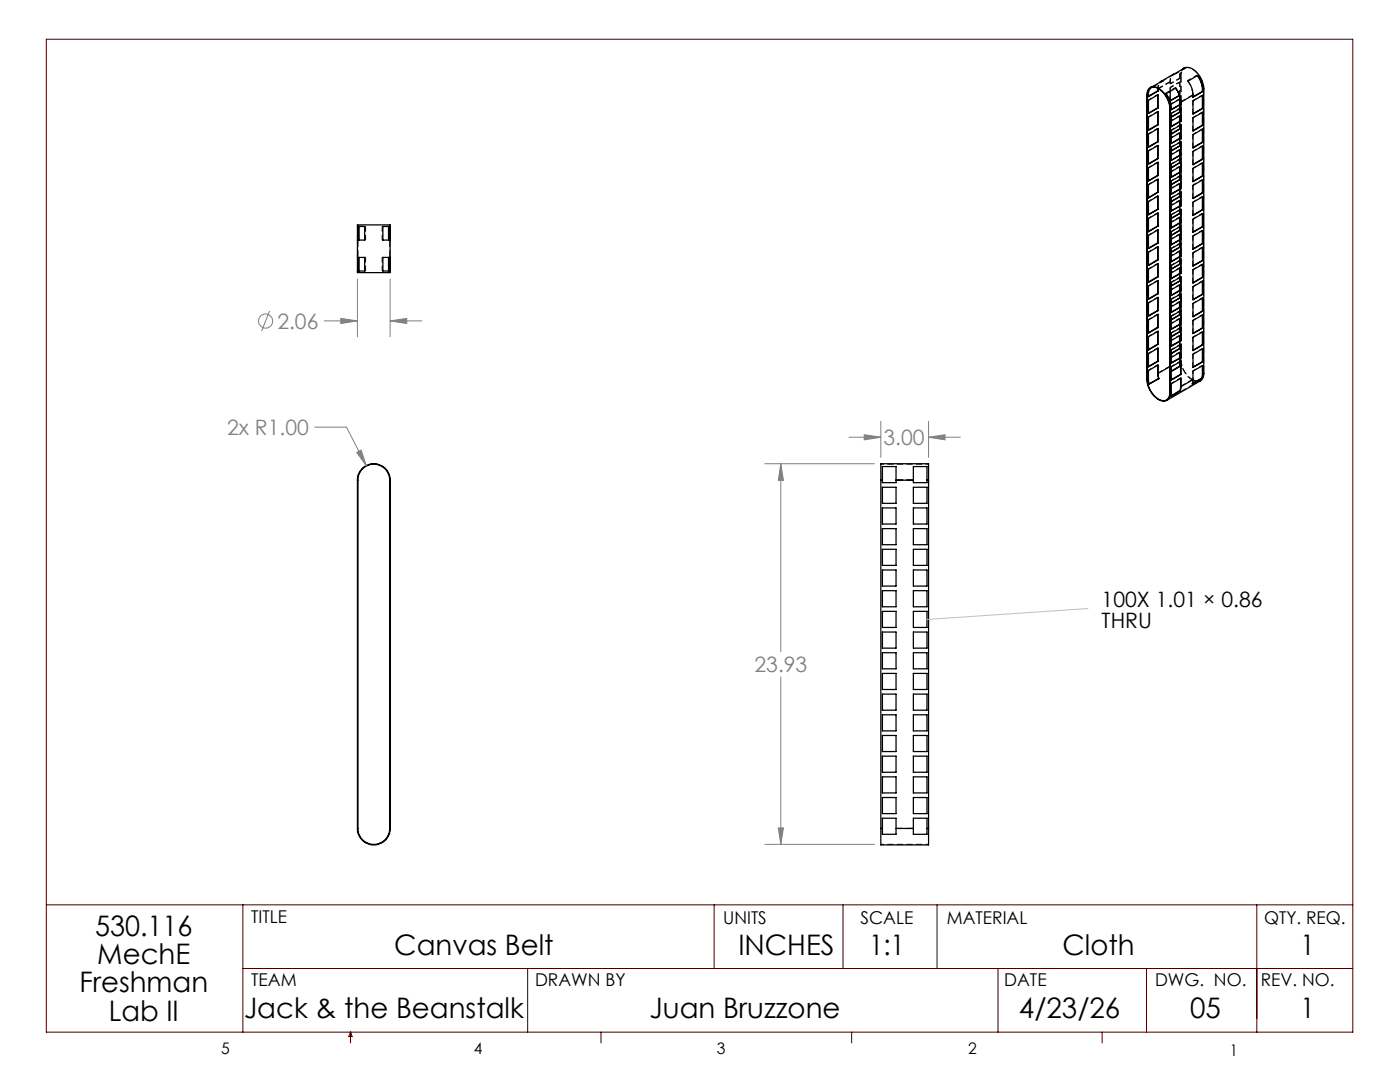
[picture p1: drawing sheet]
<svg xmlns="http://www.w3.org/2000/svg" width="279mm" height="216mm" viewBox="0 0 279 216" stroke-linecap="round" stroke-linejoin="round" font-family="sans-serif">
<defs><g id="words">
<g font-size="5.6">
<text x="19" y="186.7">530.116</text>
<text x="78.7" y="190.6">Canvas Belt</text>
<text x="147.4" y="190.6">INCHES</text>
<text x="173.4" y="190.6">1:1</text>
<text x="212.1" y="190.6">Cloth</text>
<text x="259.5" y="190.6">1</text>
<text x="15.9" y="198">Freshman</text>
<text x="19.4" y="192.3">MechE</text>
<text x="21.7" y="203.6">Lab II</text>
<text x="48.7" y="203.2">Jack &amp; the Beanstalk</text>
<text x="129.6" y="203.2">Juan Bruzzone</text>
<text x="203.4" y="203.2">4/23/26</text>
<text x="237.5" y="203.2">05</text>
<text x="259.5" y="203.2">1</text>
</g>
<g font-size="4.2" fill="#808080">
<text x="55.3" y="65.6">2.06</text>
<text x="45.3" y="86.8">2x R1.00</text>
<text x="176.3" y="88.8">3.00</text>
<text x="150.6" y="134.1">23.93</text>
</g>
<g font-size="4.2">
<text x="219.9" y="121.1">100X 1.01 × 0.86</text>
<text x="219.9" y="125.3">THRU</text>
</g>
<g font-size="3.5">
<text x="50.1" y="184.2">TITLE</text>
<text x="144.3" y="184.3">UNITS</text>
<text x="171.7" y="184.3">SCALE</text>
<text x="189" y="184.3">MATERIAL</text>
<text x="252.3" y="184.3">QTY. REQ.</text>
<text x="50.1" y="196.8">TEAM</text>
<text x="106.8" y="196.8">DRAWN BY</text>
<text x="200.4" y="196.8">DATE</text>
<text x="230.5" y="196.8">DWG. NO.</text>
<text x="251.6" y="196.8">REV. NO.</text>
</g>
<g font-size="3.2">
<text x="44.2" y="210.4">5</text>
<text x="94.6" y="210.3">4</text>
<text x="143.1" y="210.4">3</text>
<text x="193.2" y="210.3">2</text>
<text x="245.4" y="210.6">1</text>
</g>
</g></defs>
<g fill="none" stroke="#000" stroke-width=".2" stroke-dasharray="1.3 .6" stroke-linecap="butt">
<path d="M228.9 18.9l.2-.1M229.1 19.2v-.4M229.2 19.2h-.1M229.2 19.3l-.1-.1M229.9 17.4l-.3 .1M230.3 17.3l-.5 .2M230.3 17.3l-.1-.1M232.2 16.1h-.1M232.7 18.7l-.1-.1M233.5 16.7v-.4M233.6 16.3v.5M233.6 16.8l-.1-.1"/>
<path d="M233.6 17.5h-.1M234.6 17.5v.1M234.6 14.7h-.1M234.7 17.6l-.1-.1M235.4 19.1l.1-.1M235.4 15.2l.2-.1M235.4 15.2v.4M235.4 19.7v.1M235.5 15.2l.2-.1M235.5 15.6v-.4M235.5 15.6h-.1M235.5 19h-.1"/>
<path d="M235.5 16.4l-.1-.1M235.5 19.7h-.1M236.4 13.6l-.3 .2M236.6 13.6h-.2M237.1 16.2l-.1-.1M238.1 18.9a4.9 4.9 0 0 0-1.1-2.8M238.1 19.3v-.4M238.1 19.4v-.1M238.9 15l.1 .1M239 15.1l-.1-.1M240 17.8l.2-.1M229.2 20h-.1"/>
<path d="M229.2 22.6h-.1M229.2 23.4l-.1-.1M229.2 26h-.1M229.2 25.9l-.1 .1M229.2 26.7h-.1M229.2 29.4l-.1-.1M229.2 29.3h-.1M229.2 30.1h-.1M229.2 32.7h-.1M229.2 33.5l-.1-.1M229.2 36.1h-.1M229.2 36l-.1 .1"/>
<path d="M229.2 36.9l-.1-.1M229.2 39.5l-.1-.1M229.2 39.4h-.1M231.1 22.2v.1M231.1 25.6v.1M231.1 32.3v.1M231.1 35.7v.1M231.1 39.1v.1M231.1 22.3v-.1M231.1 32.4v-.1M233.5 21.6l.2-.2M233.6 23.5l.2-.1"/>
<path d="M233.6 26.9l.2-.2M233.6 37l.2-.1M233.6 30.2l.2-.1M233.6 33.6l.2-.1M233.6 20.1h-.1M233.6 20l-.1 .1M233.6 20.9l-.1-.1M233.6 23.5h-.1M233.6 24.2h-.1M233.6 26.9l-.1-.1M233.6 27.6h-.1M233.6 30.2h-.1"/>
<path d="M233.6 31l-.1-.1M233.6 33.6h-.1M233.6 34.3h-.1M233.6 37l-.1-.1M233.6 37.7h-.1M233.7 20.8l-.1 .1M233.7 21.4a4.9 4.9 0 0 0-1.1-2.8M233.7 21.9v-.5M233.8 21.8l-.1 .1M233.8 21.9h-.1M233.8 22.6h-.1M233.8 25.3l-.1-.1"/>
<path d="M233.8 25.2h-.1M233.8 26h-.1M233.8 24.1l-.2 .1M233.8 34.2l-.2 .1M233.8 37.6l-.2 .1M233.8 27.5l-.2 .1M233.8 30.9l-.2 .1M233.8 28.6h-.1M233.8 29.4l-.1-.1M233.8 32h-.1M233.8 31.9l-.1 .1M233.8 32.7h-.1"/>
<path d="M233.8 35.4l-.1-.1M233.8 35.3h-.1M233.8 36.1h-.1M233.8 38.7h-.1M233.8 23.3l-.3 .2M233.8 39.5l-.1-.1M233.8 26.7l-.3 .1M233.8 30l-.3 .2M233.8 33.4l-.3 .2M233.8 36.8l-.3 .1M235.4 23.1v.1M235.4 29.8v.1"/>
<path d="M235.4 33.2v.1M235.4 39.9v.1M235.5 23.1h-.1M235.5 26.5h-.1M235.5 29.9l-.1-.1M235.5 33.2h-.1M235.5 36.6h-.1M235.5 40l-.1-.1M235.6 21.5v.1M235.6 28.2v.1M235.6 31.6v.1M235.6 38.3v.1"/>
<path d="M235.7 21.5h-.1M235.7 24.9h-.1M235.7 28.3l-.1-.1M235.7 31.6h-.1M235.7 35h-.1M235.7 38.4l-.1-.1M238.1 22.8v-.1M238.1 26v.1M238.1 26.9v-.1M238.1 29.4v.1M238.1 32.9v-.1M238.1 37v-.1"/>
<path d="M238.1 39.5v.1M240 22.3v.1M240 25.7v.1M240 29.1v.1M240 35.8v.1M240 39.2v.1M240 22.4v-.1M240 25.8v-.1M240 35.9v-.1M71.4 45.2v-.3M71.4 54.4v-.3M73 45.2h-.2"/>
<path d="M73 47.9h-.2M73 54.1h-.2M73 51.3h-.2M76.4 45.2h-.1M76.4 47.9h-.1M76.4 51.3h-.1M76.4 54.1h-.1M77.8 45.2v-.3M77.8 54.4v-.3M229.2 40.2h-.1M229.2 42.9l-.1-.1M229.2 42.8h-.1"/>
<path d="M229.2 43.6h-.1M229.2 46.2h-.1M229.2 47l-.1-.1M229.2 49.6h-.1M229.2 49.5l-.1 .1M229.2 50.3h-.1M229.2 53l-.1-.1M229.2 52.9h-.1M229.2 53.7h-.1M229.2 56.3h-.1M229.2 57.1l-.1-.1M229.2 59.7h-.1"/>
<path d="M229.2 59.6l-.1 .1M231.1 42.4v.1M231.1 45.8v.1M231.1 49.2v.1M231.1 55.9v.1M231.1 59.3v.1M231.1 42.5v-.1M231.1 45.9v-.1M231.1 56v-.1M233.6 50.5l.2-.2M233.6 53.8l.2-.1M233.6 43.7l.2-.1"/>
<path d="M233.6 47.1l.2-.1M233.6 57.2l.2-.1M233.6 40.3l.2-.1M233.6 40.3h-.1M233.6 41.1l-.1-.1M233.6 43.7h-.1M233.6 44.5l-.1-.1M233.6 47.1l-.1-.1M233.6 47.8h-.1M233.6 50.5l-.1-.1M233.6 51.2h-.1M233.6 53.8h-.1"/>
<path d="M233.6 54.6l-.1-.1M233.6 57.2h-.1M233.6 57.9h-.1M233.8 47.7l-.2 .1M233.8 51.1l-.2 .1M233.8 41l-.2 .1M233.8 44.3l-.2 .2M233.8 54.4l-.2 .2M233.8 57.8l-.2 .1M233.8 42.1h-.1M233.8 42l-.1 .1M233.8 42.9l-.1-.1"/>
<path d="M233.8 45.5l-.1-.1M233.8 45.4h-.1M233.8 46.2h-.1M233.8 48.9l-.1-.1M233.8 48.8h-.1M233.8 49.6h-.1M233.8 52.2h-.1M233.8 53l-.1-.1M233.8 55.6h-.1M233.8 55.5l-.1 .1M233.8 40.1l-.3 .2M233.8 56.3h-.1"/>
<path d="M233.8 59l-.1-.1M233.8 58.9h-.1M233.8 43.5l-.3 .2M233.8 59.7h-.1M233.8 46.9l-.3 .1M233.8 50.3l-.3 .1M233.8 53.6l-.3 .2M233.8 57l-.3 .2M235.4 43.3v.1M235.4 50v.1M235.4 53.4v.1M235.4 56.8v.1"/>
<path d="M235.5 43.3h-.1M235.5 46.7h-.1M235.5 50.1l-.1-.1M235.5 53.5l-.1-.1M235.5 56.8h-.1M235.6 41.7v.1M235.6 45.1v.1M235.6 48.4v.1M235.6 51.8v.1M235.6 55.2v.1M235.7 41.7h-.1M235.7 45.1h-.1"/>
<path d="M235.7 48.5l-.1-.1M235.7 51.9l-.1-.1M235.7 55.2h-.1M235.7 58.6h-.1M238.1 43v-.1M238.1 47.1v-.1M238.1 49.6v.1M238.1 50.5v-.1M238.1 53.1v-.1M238.1 56.5v-.1M238.1 59.7v.1M240 45.9v.1"/>
<path d="M240 49.3v.1M240 52.7v.1M240 56v.1M240 59.4v.1M240 46v-.1M240 56.1v-.1M240 59.5v-.1M228.9 75.7l.2-.1M229.2 60.4h-.1M229.2 63.1l-.1-.1M229.2 63h-.1M229.2 63.8h-.1"/>
<path d="M229.2 66.4h-.1M229.2 67.2h-.1M229.2 69.8h-.1M229.2 69.7l-.1 .1M229.2 70.6l-.1-.1M229.2 73.2h-.1M229.2 73.1l-.1 .1M229.2 73.9h-.1M229.4 76.7l-.1-.1M231.1 66v.1M231.1 69.4v.1M231.1 72.8v.1"/>
<path d="M231.1 66.1v-.1M233.5 78.3l.2-.1M233.5 73.2l.1-.1M233.6 70.7l.2-.1M233.6 63.9l.2-.1M233.6 67.3l.2-.1M233.6 60.6l.2-.2M233.6 60.6l-.1-.1M233.6 61.3h-.1M233.6 63.9h-.1M233.6 64.7l-.1-.1M233.6 67.3h-.1"/>
<path d="M233.6 68h-.1M233.6 70.7l-.1-.1M233.6 71.4h-.1M233.6 79.1h-.1M233.6 74.1l.2-.1M233.7 79l-.2 .1M233.7 74.1h.1M233.7 74.1h-.1M233.8 67.9l-.2 .1M233.8 61.2l-.2 .1M233.8 64.6l-.2 .1M233.8 71.3l-.2 .1"/>
<path d="M233.8 62.3h-.1M233.8 63.1l-.1-.1M233.8 65.7h-.1M233.8 65.6l-.1 .1M233.8 66.4h-.1M233.8 69.1l-.1-.1M233.8 69h-.1M233.8 69.8h-.1M233.8 72.5l-.1-.1M233.8 72.4h-.1M233.8 73.2h-.1M233.8 75.8h-.1"/>
<path d="M233.8 75.7l-.1 .1M233.8 60.4l-.3 .1M233.8 76.6l-.1-.1M233.8 63.7l-.3 .2M233.8 67.1l-.3 .2M233.8 70.5l-.3 .1M235.4 71.9l.2-.1M235.4 63.5v.1M235.4 66.9v.1M235.4 71.4v.5M235.4 72.2v-.3M235.5 72l.2-.1"/>
<path d="M235.5 72v-.6M235.5 60.2h-.1M235.5 63.6l-.1-.1M235.5 66.9h-.1M235.5 70.3h-.1M235.5 72.2v-.2M235.6 61.9v.1M235.6 65.3v.1M235.6 72v.1M235.6 75.4v.1M235.6 73v-.1M235.7 62l-.1-.1"/>
<path d="M235.7 65.3h-.1M235.7 68.7h-.1M235.7 72.1l-.1-.1M235.7 75.4h-.1M238 76.6l-.1-.1M238 76.5h-.1M238.1 60.6v-.1M238.1 63.1v.1M238.1 66.6v-.1M238.1 70.7v-.1M238.1 73.2v.1M240 62.8v.1"/>
<path d="M240 74.6l.2-.2M240 69.5v.1M240 72.9v.1M240 69.6v-.1M71.4 96.3h-.1M71.4 97.2h-.1M73 93.1h-.2M76.4 93.1h-.1M77.9 96.3h-.1M77.9 97.2h-.1M175.8 95.8h.3M185 95.8h.3"/>
<path d="M71.4 101.3h-.1M71.4 112.8h-.1M71.4 116.9h-.1M71.4 104.6h-.1M71.4 109.6h-.1M71.4 105.5h-.1M71.4 108.7h-.1M71.4 100.4h-.1M71.4 113.7h-.1M71.4 117.8h-.1M77.9 108.7h-.1M77.9 112.8h-.1"/>
<path d="M77.9 105.5h-.1M77.9 109.6h-.1M77.9 101.3h-.1M77.9 104.6h-.1M77.9 117.8h-.1M77.9 113.7h-.1M77.9 100.4h-.1M77.9 116.9h-.1M71.4 134.4h-.1M71.4 138.5h-.1M71.4 130.2h-.1M71.4 133.4h-.1"/>
<path d="M71.4 122h-.1M71.4 125.2h-.1M71.4 137.6h-.1M71.4 121.1h-.1M71.4 129.3h-.1M71.4 126.1h-.1M77.9 133.4h-.1M77.9 137.6h-.1M77.9 134.4h-.1M77.9 121.1h-.1M77.9 130.2h-.1M77.9 138.5h-.1"/>
<path d="M77.9 129.3h-.1M77.9 126.1h-.1M77.9 122h-.1M77.9 125.2h-.1M71.4 141.7h-.1M71.4 142.6h-.1M71.4 145.8h-.1M71.4 155h-.1M71.4 158.2h-.1M71.4 159.1h-.1M71.4 150h-.1M71.4 146.7h-.1"/>
<path d="M71.4 154.1h-.1M71.4 150.9h-.1M77.9 145.8h-.1M77.9 159.1h-.1M77.9 146.7h-.1M77.9 158.2h-.1M77.9 150h-.1M77.9 155h-.1M77.9 154.1h-.1M77.9 142.6h-.1M77.9 141.7h-.1M77.9 150.9h-.1"/>
<path d="M71.4 163.2h-.1M71.4 162.3h-.1M71.7 166.5h-.1M77.7 166.5h-.1M77.9 163.2h-.1M77.9 162.3h-.1M175.8 165.3h.3M185 165.3h.3"/>
</g>
<g fill="none" stroke="#000" stroke-width=".25">
<path d="M229 19a1.37 1.37 0 0 1 .6-1.5 1.37 1.37 0 0 1 1.6 .2 5.1 5.1 0 0 1 2.3 3.9v56.8a1.37 1.37 0 0 1-.7 1.4 1.37 1.37 0 0 1-1.6-.1 5.1 5.1 0 0 1-2.2-3.9M229 19v56.8M229.2 18.9l-.2 .1M229.7 17.5l-.4 .5-.1 .9M231 18.1l.1 .1M231 18.9v2.6M231 18.1l-1.8 1.1M231.1 17.6l-.1 .5M231.1 17.6v.6M231.1 18.2l-1.9 1.1v-.4M231.2 17.7h-.1M231.5 16.4l.6-.3-2.5 1.4"/>
<path d="M233.5 18.2v1.9l1.9-1M234.6 17.6a4.7 4.7 0 0 1 1 3.2M235.4 19l-1.9 1.1M235.4 19.8v1.1M235.8 13.9l.6-.3-4.7 2.6M236.1 13.7a2.14 2.14 0 0 1 2.8 .8 4.8 4.8 0 0 1 1.3 3.2M238.1 19l-2.4 1.4M239 15.1a4.9 4.9 0 0 1 1 3.1M240 18.2v.1M240 19v2.6M240 18.2l-1.9 1.1M240 17.9a5.3 5.3 0 0 0-1-2.8l-1.9 1.1a4.7 4.7 0 0 1 1 2.8"/>
<path d="M240 17.9v.4M240 18.3l-1.9 1.1v-.4M240.2 17.7l-.2 .2M240.2 17.7v56.8M229.2 20l1.9-1.1v2.7l-1.9 1zM229.2 23.4l1.9-1.1v2.6l-1.9 1.1zM229.2 26.8l1.9-1.2v2.7l-1.9 1.1zM229.2 30.1l1.9-1.1v2.6l-1.9 1.2zM229.2 33.5l1.9-1.1v2.6l-1.9 1.1zM229.2 36.9l1.9-1.1v2.6l-1.9 1.1zM231 22.3v2.6M231 25.7v2.6"/>
<path d="M231 29.1v2.5M231 32.4v2.6M231 35.8v2.5M231 39.2v2.5M231 21.5l.1 .1M231 21.5l-1.8 1.1M231 24.9h.1M231 24.9l-1.8 1M231 28.3h.1M231 28.3l-1.8 1M231 31.6h.1M231 31.6l-1.8 1.1"/>
<path d="M231 35h.1M231 35l-1.8 1.1M231 38.3l.1 .1M231 38.3l-1.8 1.1M233.5 21.6a4.8 4.8 0 0 0-3-4.2 1.37 1.37 0 0 0-1.6 1.5v56.8a4.9 4.9 0 0 0 3 4.3 1.38 1.38 0 0 0 1.6-1.6M233.5 21.6v56.8M233.7 20.8l1.8-1v1M233.8 21.5l-.3 .1M233.8 22.6l1.9-1v2.6l-1.9 1.1zM233.8 26l1.9-1.1v2.7l-1.9 1zM233.8 29.4l1.9-1.1v2.6l-1.9 1.1zM233.8 32.8l1.9-1.2v2.7l-1.9 1.1z"/>
<path d="M233.8 36.1l1.9-1.1v2.6l-1.9 1.2zM233.8 39.5l1.9-1.1v2.6l-1.9 1.1zM233.8 24.1l1.7-1v1.1M233.8 27.5l1.7-1v1.1M233.8 30.9l1.7-1v1M233.8 34.3l1.7-1.1v1.1M233.8 37.6l1.7-1v1.1M235.4 25.7l-1.6 1M235.4 22.4h.1M235.4 21.7v.7M235.4 23.2v1M235.4 25.1v.6"/>
<path d="M235.4 26.5v1.1M235.4 28.4v.7M235.4 29.9v1.1M235.4 31.8v.7M235.4 33.3v1.1M235.4 35.2v.6M235.4 36.7v1M235.4 38.6v.6M235.4 22.4l-1.6 .9M235.4 25.7l.1 .1M235.4 29.1h.1M235.4 29.1l-1.6 1"/>
<path d="M235.4 32.5h.1M235.4 32.5l-1.6 .9M235.4 35.8l.1 .1M235.4 35.8l-1.6 1M235.4 39.2l.1 .1M235.4 39.2l-1.6 1M235.5 21.7v.7M235.5 25v.8M235.5 28.4v.7M235.5 31.8v.7M235.5 35.1v.8M235.5 38.5v.8"/>
<path d="M235.5 22.4l-1.7 1M235.5 25.8l-1.7 1M235.5 35.9l-1.7 1M235.5 39.3l-1.7 1M235.5 29.1l-1.7 1M235.5 32.5l-1.7 1M235.6 20.8h.1M235.6 21.6v2.5M235.6 24.9v2.6M235.6 28.3v2.6M235.6 31.7v2.6M235.6 35.1v2.5"/>
<path d="M235.6 38.4v2.6M235.6 20.8l-1.8 1M235.6 24.1l.1 .1M235.6 24.1l-1.8 1.1M235.6 27.5l.1 .1M235.6 27.5l-1.8 1.1M235.6 30.9h.1M235.6 30.9l-1.8 1.1M235.6 34.3h.1M235.6 34.3l-1.8 1M235.6 37.6h.1M235.6 37.6l-1.8 1.1"/>
<path d="M235.7 20.4a5.3 5.3 0 0 0-1-2.8l-2 1.1a5.1 5.1 0 0 1 1.1 2.8M235.7 20.4v.4M235.7 20.8l-1.9 1.1v-.4M238.1 20.1l1.9-1.1v2.7l-1.9 1.1zM238.1 23.5l1.9-1.1v2.6l-1.9 1.1zM238.1 26.9l1.9-1.1v2.6l-1.9 1.1zM238.1 30.2l1.9-1.1v2.7l-1.9 1.1zM238.1 33.6l1.9-1.1v2.6l-1.9 1.2zM238.1 37l1.9-1.1v2.6l-1.9 1.1zM240 22.4v2.6M240 25.8v2.6M240 29.2v2.5"/>
<path d="M240 32.6v2.5M240 35.9v2.6M240 39.3v2.5M240 21.6v.1M240 21.6l-1.9 1.1M240 25h.1M240 25l-1.9 1.1M240 28.4h.1M240 28.4l-1.9 1M240 31.7v.1M240 31.7l-1.9 1.1M240 35.1h.1"/>
<path d="M240 35.1l-1.9 1.1M240 38.5h.1M240 38.5l-1.9 1M71.3 44.9h6.6v9.5h-6.6zM71.3 51.4h1.5v2.7h-1.5M71.3 45.2h1.5v2.7h-1.5M71.4 45.2v2.7M71.4 51.4v2.7M71.5 45.2v2.7M71.5 51.4v2.7M71.6 45.2v2.7M71.6 51.4v2.7"/>
<path d="M77.5 45.2v2.7M77.5 51.4v2.7M77.6 45.2v2.7M77.6 51.4v2.7M77.8 45.2v2.7M77.8 51.4v2.7M77.9 45.2h-1.5v2.7h1.5M77.9 51.4h-1.5v2.7h1.5M229.2 40.3l1.9-1.2v2.7l-1.9 1.1zM229.2 43.6l1.9-1.1v2.6l-1.9 1.1zM229.2 47l1.9-1.1v2.6l-1.9 1.1zM229.2 50.3l1.9-1.1v2.7l-1.9 1.1z"/>
<path d="M229.2 53.7l1.9-1.1v2.6l-1.9 1.2zM229.2 57.1l1.9-1.1v2.6l-1.9 1.1zM231 42.5v2.6M231 45.9v2.6M231 49.3v2.5M231 52.7v2.5M231 56v2.6M231 59.4v2.5M231 41.7l.1 .1M231 41.7l-1.8 1.1M231 45.1h.1M231 45.1l-1.8 1.1"/>
<path d="M231 48.5h.1M231 48.5l-1.8 1M231 51.8l.1 .1M231 51.8l-1.8 1.1M231 55.2h.1M231 55.2l-1.8 1.1M231 58.6h.1M231 58.6l-1.8 1.1M233.8 42.9l1.9-1.1v2.6l-1.9 1.1zM233.8 46.2l1.9-1.1v2.7l-1.9 1.1zM233.8 49.6l1.9-1.1v2.6l-1.9 1.1zM233.8 53l1.9-1.1v2.6l-1.9 1.1z"/>
<path d="M233.8 56.4l1.9-1.2v2.7l-1.9 1.1zM233.8 59.7l1.9-1.1v2.6l-1.9 1.2zM233.8 41l1.7-1v1.1M233.8 44.3l1.7-.9v1M233.8 47.7l1.7-1v1.1M233.8 51.1l1.7-1v1.1M233.8 54.5l1.7-1v1M233.8 57.8l1.7-1v1.1M235.4 40v1.1M235.4 41.9v.7M235.4 43.4v1.1M235.4 45.3v.7"/>
<path d="M235.4 46.8v1M235.4 48.6v.7M235.4 50.1v1.1M235.4 52v.7M235.4 53.5v1.1M235.4 55.4v.7M235.4 56.9v1.1M235.4 58.8v.6M235.4 46l-1.6 .9M235.4 42.6h.1M235.4 42.6l-1.6 .9M235.4 46h.1"/>
<path d="M235.4 52.7l-1.6 1M235.4 49.3l.1 .1M235.4 49.3l-1.6 1M235.4 52.7h.1M235.4 59.4l-1.6 1M235.4 56.1h.1M235.4 56.1l-1.6 .9M235.4 59.4l.1 .1M235.5 41.9v.7M235.5 45.3v.7M235.5 48.6v.8M235.5 52v.7"/>
<path d="M235.5 55.4v.7M235.5 58.7v.8M235.5 49.4l-1.7 .9M235.5 52.7l-1.7 1M235.5 42.6l-1.7 1M235.5 46l-1.7 1M235.5 56.1l-1.7 1M235.5 59.5l-1.7 1M235.6 54.5l-1.8 1M235.6 41l-1.8 1.1M235.6 41.8v2.5M235.6 45.2v2.5"/>
<path d="M235.6 48.5v2.6M235.6 51.9v2.6M235.6 55.3v2.5M235.6 58.7v2.5M235.6 41h.1M235.6 44.3l.1 .1M235.6 44.3l-1.8 1.1M235.6 47.7l.1 .1M235.6 47.7l-1.8 1.1M235.6 51.1h.1M235.6 51.1l-1.8 1.1M235.6 54.5h.1"/>
<path d="M235.6 57.8l.1 .1M235.6 57.8l-1.8 1.1M238.1 40.4l1.9-1.1v2.6l-1.9 1.1zM238.1 43.7l1.9-1.1v2.7l-1.9 1.1zM238.1 47.1l1.9-1.1v2.6l-1.9 1.1zM238.1 50.5l1.9-1.1v2.6l-1.9 1.1zM238.1 53.8l1.9-1.1v2.7l-1.9 1.1zM238.1 57.2l1.9-1.1v2.6l-1.9 1.1zM240 42.7v2.5M240 46v2.6M240 49.4v2.6M240 52.8v2.5"/>
<path d="M240 56.1v2.6M240 59.5v2.6M240 41.8v.1M240 41.8l-1.9 1.1M240 45.2v.1M240 45.2l-1.9 1.1M240 48.6h.1M240 48.6l-1.9 1.1M240 55.3l-1.9 1.1M240 52h.1M240 52l-1.9 1M240 55.3v.1"/>
<path d="M240 58.7h.1M240 58.7l-1.9 1.1M229.2 60.5l1.9-1.2v2.7l-1.9 1.1zM229.2 63.9l1.9-1.2v2.7l-1.9 1.1zM229.2 67.2l1.9-1.1v2.6l-1.9 1.1zM229.2 70.6l1.9-1.1v2.6l-1.9 1.1zM229.2 75.6l-.2 .2M231 72.9v1.6l.2 1M231 62.8v2.5M231 66.1v2.6M231 69.5v2.6M231 61.9l.1 .1"/>
<path d="M231 61.9l-1.8 1.1M231 65.3l.1 .1M231 65.3l-1.8 1.1M231 68.7h.1M231 68.7l-1.8 1M231 72.1h.1M231 72.1l-1.8 1M231.1 74.5l.2 1.1M231.1 74.5v-1.7l-1.9 1.1v1.7M231.2 75.5l-1.9 1.1M231.2 75.5l.1 .1M231.3 75.6l-2 1.1-.1-1.1"/>
<path d="M233.5 73.2l-2.4 1.3M233.8 63.1l1.9-1.1v2.6l-1.9 1.1zM233.8 66.5l1.9-1.1v2.6l-1.9 1.1zM233.8 69.8l1.9-1.1v2.7l-1.9 1.1zM233.8 73.2l1.9-1.1v2.6l-1.9 1.1zM233.8 78.2l-.3 .2M233.8 61.2l1.7-1v1.1M233.8 64.6l1.7-1v1.1M233.8 67.9l1.7-.9v1M233.8 71.3l1.7-1v1.1M235.4 72.2l.1 .8M235.4 60.3v1"/>
<path d="M235.4 62.1v.7M235.4 63.6v1.1M235.4 65.5v.7M235.4 67v1.1M235.4 68.9v.6M235.4 70.3v1.1M235.4 66.2l-1.6 .9M235.4 62.8h.1M235.4 62.8l-1.6 .9M235.4 66.2h.1M235.4 69.5l.1 .1M235.4 69.5l-1.6 1"/>
<path d="M235.4 78l-1.8 1M235.4 78h.1M235.5 72.2l.1 .8M235.5 62.1v.7M235.5 65.5v.7M235.5 68.8v.8M235.5 69.6l-1.7 1M235.5 62.8l-1.7 1.1M235.5 66.2l-1.7 1M235.5 78l-1.9 1.1 .2-.9M235.5 73l-1.7 1M235.5 73l.1 .1-1.8 1"/>
<path d="M235.6 75.5v1.7l-.2 .8M235.6 61.2l-1.8 1.1M235.6 62v2.6M235.6 65.4v2.5M235.6 68.8v2.5M235.6 72.1v2.6M235.6 61.2h.1M235.6 64.6h.1M235.6 64.6l-1.8 1.1M235.6 67.9l.1 .1M235.6 67.9l-1.8 1.1M235.6 71.3l.1 .1"/>
<path d="M235.6 71.3l-1.8 1.1M235.6 74.7h.1M235.6 74.7l-1.8 1.1M235.7 77.2l-.2 .8M235.7 77.2v-1.7l-1.9 1.1v1.6M238.1 75.8l.7 .3M238.1 60.6l1.9-1.1v2.6l-1.9 1.1zM238.1 64l1.9-1.2v2.7l-1.9 1.1zM238.1 67.3l1.9-1.1v2.6l-1.9 1.2zM238.1 70.7l1.9-1.1v2.6l-1.9 1.1zM238.1 75.7l-2.4 1.5M239.8 75.5l-1.8 1"/>
<path d="M239.8 75.5h.1M239.9 75.5l-2 1.1 .2-.9M240 73v1.9l-.2 .6M240 62.9v2.5M240 66.3v2.5M240 69.6v2.6M240 62.1h.1M240 62.1l-1.9 1M240 65.4v.1M240 65.4l-1.9 1.1M240 68.8h.1M240 68.8l-1.9 1.1"/>
<path d="M240 72.2h.1M240 72.2l-1.9 1M240 74.6l-.1 .9M240 74.6v-1.6l-1.9 1v1.7M240.2 74.5v.6l-.5 .8-6.9 4M240.2 74.5l-.2 .1M72.4 93.4a3.3 3.3 0 0 1 3.5-.6 3.3 3.3 0 0 1 2 3v69.5a3.3 3.3 0 0 1-3.3 3.3 3.3 3.3 0 0 1-3.3-3.3v-69.9l.4-1.1zM72.5 93.4a3.2 3.2 0 0 1 3.4-.5 3.2 3.2 0 0 1 1.9 2.9v69.5a3.2 3.2 0 0 1-3.2 3.2 3.2 3.2 0 0 1-3.2-3.2v-69.9l.4-1.1zM175.8 95.8v-3.3h9.5v3.3M175.8 95.8h.3M175.8 95.8v69.5M176.1 95.8v-2.7h2.7v2.7"/>
<path d="M176.1 95.8v.5h2.7v-.5M176.1 97.2h2.7v3.2h-2.7zM178.8 95.8h3.5M182.3 95.8v-2.7h2.7v2.7M182.3 95.8v.5h2.7v-.5M182.3 97.2h2.7v3.2h-2.7zM185 95.8h.3M185.3 95.8v69.5M176.1 101.4h2.7v3.2h-2.7zM176.1 105.5h2.7v3.2h-2.7zM176.1 109.6h2.7v3.2h-2.7zM176.1 113.7h2.7v3.2h-2.7z"/>
<path d="M176.1 117.9h2.7v3.2h-2.7zM182.3 101.4h2.7v3.2h-2.7zM182.3 105.5h2.7v3.2h-2.7zM182.3 109.6h2.7v3.2h-2.7zM182.3 113.7h2.7v3.2h-2.7zM182.3 117.9h2.7v3.2h-2.7zM176.1 122h2.7v3.2h-2.7zM176.1 126.1h2.7v3.2h-2.7zM176.1 130.2h2.7v3.3h-2.7zM176.1 134.4h2.7v3.2h-2.7zM176.1 138.5h2.7v3.2h-2.7zM182.3 122h2.7v3.2h-2.7z"/>
<path d="M182.3 126.1h2.7v3.2h-2.7zM182.3 130.2h2.7v3.3h-2.7zM182.3 134.4h2.7v3.2h-2.7zM182.3 138.5h2.7v3.2h-2.7zM176.1 142.6h2.7v3.2h-2.7zM176.1 146.8h2.7v3.2h-2.7zM176.1 150.9h2.7v3.2h-2.7zM176.1 155h2.7v3.2h-2.7zM176.1 159.1h2.7v3.2h-2.7zM182.3 142.6h2.7v3.2h-2.7zM182.3 146.8h2.7v3.2h-2.7zM182.3 150.9h2.7v3.2h-2.7z"/>
<path d="M182.3 155h2.7v3.2h-2.7zM182.3 159.1h2.7v3.2h-2.7zM175.8 165.3v3.3h9.5v-3.3M175.8 165.3h.3M176.1 165.3v1.2h2.7v-1.2M176.1 165.3v-2h2.7v2M178.8 165.3h3.5M182.3 165.3v1.2h2.7v-1.2M182.3 165.3v-2h2.7v2M185 165.3h.3"/>
</g>
<path d="M235.6 15.1v56.7M235.7 15.1v56.8M71.4 51.3v-3.4M77.8 51.3v-3.4M240.2 74.4v-56.7M178.8 95.8h3.5M178.8 165.3h3.5" fill="none" stroke="#000" stroke-width=".2" stroke-dasharray="1.3 .6" stroke-dashoffset="-.1" stroke-linecap="butt"/>
<path d="M231.1 17.6l.1-.8 .3-.4M231.1 17.6a1.37 1.37 0 0 1 1.1-1.5M232.8 79.8l6.7-3.9M185.3 92.6h-9.5M175.8 168.5h9.5" fill="none" stroke="#000" stroke-width=".2" stroke-dasharray="1.3 .6" stroke-dashoffset=".6" stroke-linecap="butt"/>
<path d="M231.1 17.7l2.4-1.4M231.2 17.7l2.4-1.4M234.2 14.9l-2.4 1.4M235.6 20.3l2.5-1.4M73 45.2v2.7M73 51.3v2.8M76.3 54.1v-2.8M76.3 47.9v-2.7M231.1 74.5l2.4-1.4M235.6 77.1l2.5-1.4M235.6 71.8a4.7 4.7 0 0 0 3.3 4.3l.7-.1" fill="none" stroke="#000" stroke-width=".2" stroke-dasharray="1.3 .6" stroke-dashoffset=".2" stroke-linecap="butt"/>
<path d="M229.8 17.3l-.5 .6-.2 .9M234.2 14.8l-.5 .6-.2 .9M236.3 13.6l-.5 .6-.2 .9" fill="none" stroke="#000" stroke-width=".2" stroke-dasharray="1.3 .6" stroke-dashoffset=".9" stroke-linecap="butt"/>
<path d="M235.4 15.2l.1-.6 .3-.7" fill="none" stroke="#000" stroke-width=".2" stroke-dasharray="1.3 .6" stroke-dashoffset=".7" stroke-linecap="butt"/>
<g fill="none" stroke="#000" stroke-width=".2" stroke-dasharray="1.3 .6" stroke-dashoffset=".4" stroke-linecap="butt">
<path d="M233.6 17.5v.7M240.2 17.7a4.6 4.6 0 0 0-3-4.2 1.33 1.33 0 0 0-1.5 1.6M235.4 20.9v.8M235.4 24.2v.8M235.4 27.6v.8M235.4 31v.8M235.4 34.3v.9M235.4 37.7v.8M235.5 21.6v-.8M235.5 25v-.8M235.5 35.1v-.8M235.5 38.5v-.8"/>
<path d="M235.5 28.4v-.8M235.5 31.8v-.9M235.4 41.1v.8M235.4 44.5v.8M235.4 47.8v.8M235.4 51.2v.8M235.4 54.6v.8M235.4 57.9v.9M235.5 48.6v-.8M235.5 52v-.8M235.5 41.9v-.9M235.5 45.2v-.8"/>
<path d="M235.5 55.3v-.8M235.5 58.7v-.8M233.5 79.1l.2-.9M235.4 61.3v.8M235.4 64.7v.8M235.4 68v.9M235.5 68.8v-.8M235.5 62.1v-.8M235.5 65.5v-.9M237.9 76.5l.2-.8M238.8 76a1.33 1.33 0 0 0 1.4-1.6"/>
</g>
<g fill="none" stroke="#000" stroke-width=".2" stroke-dasharray="1.3 .6" stroke-dashoffset=".5" stroke-linecap="butt">
<path d="M229.1 20l2-1.1M232.2 16.1l-1.9 1.2M232.6 18.6l2-1.1M233.5 17.5l1.9-1.2M233.6 16.8l1.9-1.2M234.6 14.7a1.39 1.39 0 0 0-1 1.6M235.4 15.6l-1.9 1.1M235.5 15.2a1.39 1.39 0 0 1 1.1-1.6M235.5 16.4l-1.9 1.1M236.6 13.6l-2 1.1M237 16.1l1.9-1.1M229.1 23.3l2-1.1"/>
<path d="M229.1 26.7l2-1.1M229.1 30.1l2-1.1M229.1 33.4l2-1.1M229.1 36.8l2-1.1M233.5 20.8l1.9-1.1M233.5 24.2l1.9-1.1M233.5 27.6l1.9-1.1M233.5 30.9l1.9-1.1M233.5 34.3l1.9-1.1M233.5 37.7l1.9-1.1M233.7 22.6l1.9-1.1M233.7 26l1.9-1.1"/>
<path d="M233.7 29.3l1.9-1.1M233.7 32.7l1.9-1.1M233.7 36.1l1.9-1.1M233.7 39.4l1.9-1.1M238.1 20.1l1.9-1.1M238.1 23.5l1.9-1.2M238.1 26.8l1.9-1.1M238.1 30.2l1.9-1.1M238.1 33.6l1.9-1.1M238.1 36.9l1.9-1.1M229.1 40.2l2-1.1M229.1 43.6l2-1.2"/>
<path d="M229.1 46.9l2-1.1M229.1 50.3l2-1.1M229.1 53.7l2-1.1M229.1 57l2-1.1M233.5 41l1.9-1.1M233.5 44.4l1.9-1.1M233.5 47.8l1.9-1.1M233.5 51.2l1.9-1.2M233.5 54.5l1.9-1.1M233.5 57.9l1.9-1.1M233.7 42.8l1.9-1.1M233.7 46.2l1.9-1.1"/>
<path d="M233.7 49.6l1.9-1.2M233.7 52.9l1.9-1.1M233.7 56.3l1.9-1.1M233.7 59.7l1.9-1.1M238.1 40.3l1.9-1.1M238.1 43.7l1.9-1.1M238.1 47l1.9-1.1M238.1 50.4l1.9-1.1M238.1 53.8l1.9-1.1M238.1 57.2l1.9-1.2M229.1 60.4l2-1.1M229.1 63.8l2-1.1"/>
<path d="M229.1 67.2l2-1.2M229.1 75.6l.2 1M229.1 70.5l2-1.1M229.1 73.9l2-1.1M233.5 61.3l1.9-1.1M233.5 73.1l.1 1M233.5 64.6l1.9-1.1M233.5 68l1.9-1.1M233.5 71.4l1.9-1.1M233.6 73.1l.1 1M233.7 63l1.9-1.1M233.7 66.4l1.9-1.1"/>
<path d="M233.7 69.8l1.9-1.1M233.7 73.2l1.9-1.2M233.7 76.5l1.9-1.1M238.1 60.5l1.9-1.1M238.1 63.9l1.9-1.1M238.1 67.3l1.9-1.1M238.1 70.6l1.9-1.1M238.1 74l1.9-1.1"/>
</g>
<g fill="none" stroke="#000" stroke-width=".2" stroke-dasharray="1.3 .6" stroke-dashoffset=".3" stroke-linecap="butt">
<path d="M235.4 16.3v2.7M235.5 19v-2.6M229.1 22.6v-2.6M229.1 26v-2.7M229.1 29.3v-2.6M229.1 32.7v-2.6M229.1 36.1v-2.7M229.1 39.4v-2.6M233.5 20.1v-2.6M233.5 23.5v-2.7M233.5 26.8v-2.6M233.5 30.2v-2.6"/>
<path d="M233.5 33.6v-2.7M233.5 36.9v-2.6M233.6 20.9v2.6M233.6 24.2v2.7M233.6 34.3v2.7M233.6 37.7v2.6M233.6 27.6v2.6M233.6 31v2.6M233.7 25.2v-2.6M233.7 28.6v-2.6M233.7 32v-2.7M233.7 35.3v-2.6"/>
<path d="M233.7 38.7v-2.6M238.1 22.7v-2.6M238.1 26.1v-2.6M238.1 29.5v-2.7M238.1 32.8v-2.6M238.1 36.2v-2.6M238.1 39.6v-2.7M229.1 42.8v-2.6M229.1 46.2v-2.6M229.1 49.6v-2.7M229.1 52.9v-2.6M229.1 56.3v-2.6"/>
<path d="M229.1 59.7v-2.7M233.5 40.3v-2.6M233.5 43.7v-2.7M233.5 47v-2.6M233.5 50.4v-2.6M233.5 53.8v-2.6M233.5 57.2v-2.7M233.6 47.8v2.7M233.6 51.2v2.6M233.6 41.1v2.6M233.6 44.5v2.6M233.6 54.6v2.6"/>
<path d="M233.6 57.9v2.7M233.7 42.1v-2.7M233.7 45.4v-2.6M233.7 48.8v-2.6M233.7 52.2v-2.6M233.7 55.6v-2.7M233.7 58.9v-2.6M238.1 42.9v-2.6M238.1 46.3v-2.6M238.1 49.7v-2.7M238.1 53v-2.6M238.1 56.4v-2.6"/>
<path d="M238.1 59.8v-2.6M229.1 63v-2.6M229.1 66.4v-2.6M229.1 69.8v-2.6M229.1 73.2v-2.7M233.5 60.5v-2.6M233.5 63.9v-2.6M233.5 67.3v-2.7M233.5 70.6v-2.6M233.6 68v2.7M233.6 61.3v2.6M233.6 64.7v2.6"/>
<path d="M233.7 62.3v-2.6M233.7 65.7v-2.7M233.7 69v-2.6M233.7 72.4v-2.6M233.7 75.8v-2.6M238.1 63.2v-2.7M238.1 66.5v-2.6M238.1 69.9v-2.6M238.1 73.3v-2.7"/>
</g>
<path d="M229.1 75.6v-1.7M233.5 73.1v-1.7M233.6 71.4v1.7M233.7 78.2v-1.7M238.1 75.7v-1.7" fill="none" stroke="#000" stroke-width=".2" stroke-dasharray="1.3 .6" stroke-dashoffset=".8" stroke-linecap="butt"/>
<path d="M235.7 71.9a4.9 4.9 0 0 0 2.4 3.9" fill="none" stroke="#000" stroke-width=".2" stroke-dasharray="1.3 .6" stroke-dashoffset=".1" stroke-linecap="butt"/>
<g fill="none" stroke="#808080" stroke-width=".2">
<path d="M71.3 55.7v11.5M77.9 55.7v11.5M53.8 62.1l-1.6 4M64.7 64h6.6M68 63.5l3.3 .5-3.3 .6zM77.9 64l3.3-.5v1.1zM77.9 64h6.3M62.8 85.2h6.3l4 7.8M71.2 90.3l.9-.5 1 3.2zM152.6 92.5h21.9M155.8 92.5l.6 3.3h-1.1zM155.8 92.5v37.5"/>
<path d="M169.4 87.2h6.4M172.5 86.7l3.3 .5-3.3 .6zM175.8 84.1v7.2M185.3 87.2l3.3-.5v1.1zM185.3 84.1v7.2M185.3 87.2h6.4M155.8 135.1v33.4M152.6 168.5h21.9M155.3 165.2h1.1l-.6 3.3z"/>
<circle cx="53" cy="64.1" r="1.4"/>
</g>
<g fill="none" stroke="#400000" stroke-width=".2">
<path d="M9.2 7.8h260.8v198.2h-260.8zM9.2 180.6h260.8M48.5 180.6v25.4M48.5 193.3h221.5M105.3 193.3v12.7M142.5 180.6v12.7M168.2 180.6v12.7M187 180.6v12.7M199.2 193.3v12.7M228.8 193.3v12.7M250.8 180.6v25.4M70 206v2.1"/>
<path d="M70 206l.3 .8h-.7zM119.9 206v2.1M170 206v2.1M220 206v2.1"/>
</g>
<path d="M217.1 121.4l-32.1 2.2" fill="none" stroke="#c0c0c0" stroke-width=".2"/>
<path d="M71.2 90.3l1.9 2.7-1-3.2zM185.3 87.2l3.3-.5v1.1zM172.5 86.7l3.3 .5-3.3 .6zM155.3 165.2h1.1l-.6 3.3zM155.8 92.5l.6 3.3h-1.1zM77.9 64l3.3-.5v1.1zM68 63.5l3.3 .5-3.3 .6z" fill="#808080"/>
<use href="#words"/>
</svg>
